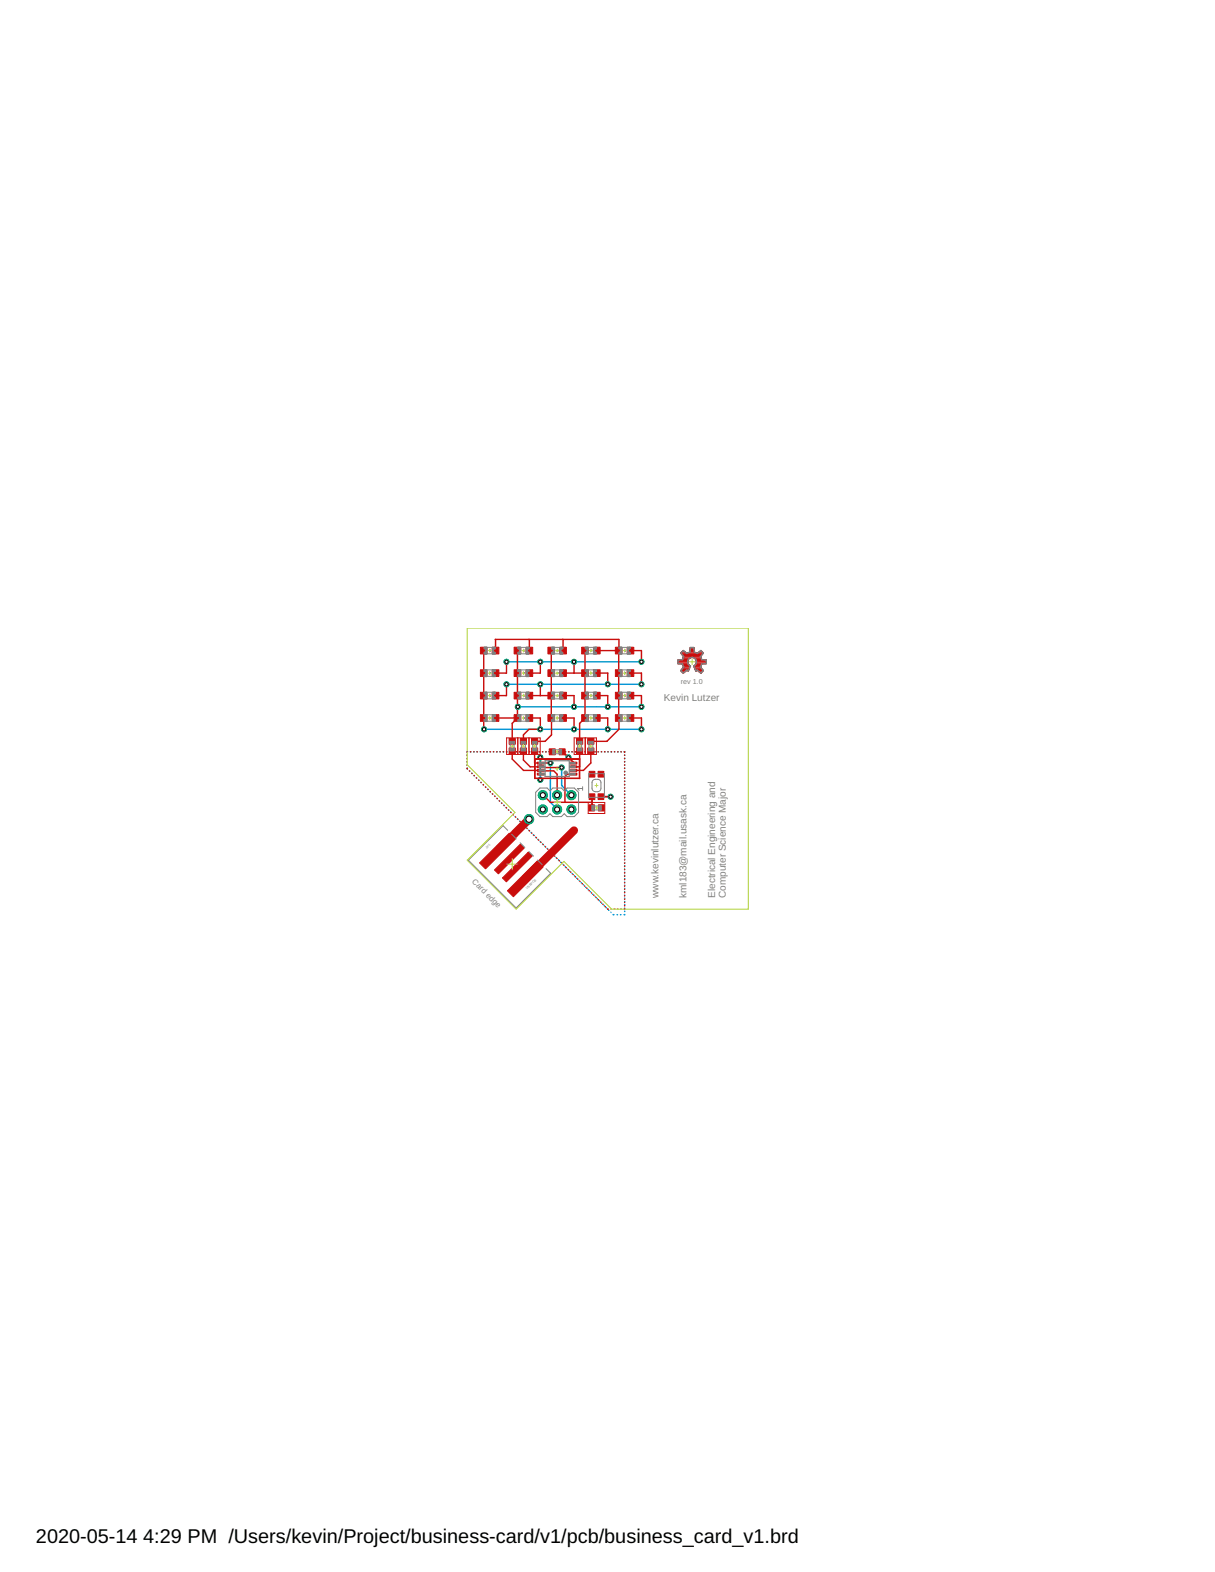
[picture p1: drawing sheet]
<svg xmlns="http://www.w3.org/2000/svg" width="216mm" height="279mm" viewBox="0 0 216 279" stroke-linecap="round" stroke-linejoin="round" font-family="sans-serif">
<defs><g id="words">
<g font-size="3.5">
<text x="6.4" y="274.2">2020-05-14</text>
<text x="25.5" y="274.2">4:29 PM /Users/kevin/Project/business-card/v1/pcb/business_card_v1.brd</text>
</g>
<g font-size="1.8" fill="#808080">
<text x="118" y="124.6">Kevin Lutzer</text>
<text x="117" y="155.8" transform="rotate(-90 117 155.8)">.kevinlutzer.ca</text>
<text x="117" y="159.6" transform="rotate(-90 117 159.6)">w</text>
<text x="122" y="159.6" transform="rotate(-90 122 159.6)">kml183@mail.usask.ca</text>
<text x="127.1" y="159.6" transform="rotate(-90 127.1 159.6)">Electrical Engineering and</text>
<text x="129" y="159.6" transform="rotate(-90 129 159.6)">Computer Science Major</text>
</g>
<text font-size="1.4" fill="#808080" x="83.8" y="156.8" transform="rotate(45 83.8 156.8)">Card edge</text>
<text font-size="1.3" fill="#808080" x="121" y="121.6">rev 1.0</text>
<g font-size=".6" fill="#808080">
<text x="86.5" y="150.9" transform="rotate(-45 86.5 150.9)">JP1</text>
<text x="93.7" y="158.1" transform="rotate(-45 93.7 158.1)">USBPCB</text>
</g>
</g></defs>
<g fill="none" stroke="#0696d7" stroke-width=".25">
<path d="M90 117.6h24M83 134.2v.1M83 134.8v.1M83 135.4h.1M83 136h.1M83 136.5l.1 .2M83.1 133.6l-.1 .1M83.4 137l.1 .1M83.6 133.6h.1M83.8 137.4l.1 .1M84.2 133.6h.1M84.2 137.8l.1 .1"/>
<path d="M84.6 138.2l.1 .1M84.8 133.6h.1M85 138.6l.1 .1M85.3 133.6h.1M85.4 139l.1 .1M85.9 139.4v.1M85.9 133.6h.1M86 129.6h28M86.3 139.8v.1M86.5 133.6h.1M87.1 133.6h.1M87.7 133.6h.1"/>
<path d="M88.2 133.6h.1M88.8 133.6h.1M89.4 133.6h.1M90 133.6h.1M90 121.6h24M90.6 133.6h.1M91.1 133.6h.1M91.7 133.6h.1M91.9 125.6h22.1M92.3 133.6h.1M92.9 133.6h.1M93.5 133.6h.1"/>
<path d="M94.1 133.6h.1M94.6 133.6h.1M95.2 133.6h.1M95.8 133.6h.1M96.4 133.6h.1M97 133.6h.1M97.6 133.6h.1M97.8 135.6v7l1.2 1.3M98.1 133.6h.1M98.7 133.6h.1M99.3 133.6h.1M99.8 136.4v3.2l1.7 1.7"/>
<path d="M99.9 133.6h.1M100.5 133.6h.1M101 133.6h.1M101.6 133.6h.1M102.2 133.6h.1M102.8 133.6h.1M103.4 133.6h.1M103.9 133.6h.1M104.5 133.6h.1M105.1 133.6h.1M105.7 133.6h.1M106.3 133.6h.1"/>
<path d="M106.8 133.6h.1M107.4 133.6h.1M108 133.6h.1M108.6 133.6h.1M109.2 133.6h.1M109.7 133.6h.1M110.3 133.6h.1M110.9 133.6l.1 .1M111 134.2v.1M111 134.8h.1M111 135.3v.1M111 135.9v.1"/>
<path d="M111 136.5v.1M111 137.1v.1M111 137.7h.1M111 138.2v.1M111 138.8v.1M111 139.4v.1M111 140h.1M86.7 140.3h.1M87.1 140.7h.1M87.5 141.1h.1M87.9 141.5h.1M88.3 141.9h.1"/>
<path d="M88.7 142.3h.1M89.1 142.7h.1M89.5 143.1v.1M89.9 143.5l.1 .1M90.3 143.9l.1 .1M90.7 144.3l.1 .1M91.1 144.7l.1 .1M91.5 145.1l.1 .1M91.9 145.5l.1 .1M92.3 145.9l.1 .1M92.7 146.3l.1 .1M93.2 146.7v.1"/>
<path d="M93.6 147.2h.1M94 147.6h.1M94.4 148h.1M94.8 148.4h.1M95.2 148.8h.1M95.6 149.2h.1M96 149.6h.1M96.4 150h.1M96.8 150.4h.1M97.2 150.8h.1M97.6 151.2h.1M98 151.6h.1"/>
<path d="M98.4 152l.1 .1M98.8 152.4l.1 .1M99.2 152.8l.1 .1M99.6 153.2l.1 .1M100 153.6l.1 .1M100.4 154l.1 .1M100.8 154.4l.1 .1M101.2 154.8l.1 .1M101.6 155.3h.1M102.1 155.7h.1M102.5 156.1h.1M102.9 156.5h.1"/>
<path d="M103.3 156.9h.1M103.7 157.3h.1M104.1 157.7h.1M104.5 158.1h.1M104.9 158.5h.1M105.3 158.9h.1M105.7 159.3h.1M106.1 159.7h.1M111 140.5v.1M111 141.1v.1M111 141.7v.1M111 142.3h.1"/>
<path d="M111 142.9h.1M111 143.4v.1M111 144v.1M111 144.6v.1M111 145.2h.1M111 145.8h.1M111 146.3v.1M111 146.9v.1M111 147.5v.1M111 148.1h.1M111 148.6v.1M111 149.2v.1"/>
<path d="M111 149.8v.1M111 150.4v.1M111 151h.1M111 151.5v.1M111 152.1v.1M111 152.7v.1M111 153.3h.1M111 153.8v.1M111 154.4v.1M111 155v.1M111 155.6v.1M111 156.1v.1"/>
<path d="M111 156.7v.1M111 157.3v.1M111 157.9v.1M111 158.5h.1M111 159v.1M111 159.6v.1M106.5 160.1h.1M106.9 160.5h.1M107.3 160.9l.1 .1M107.7 161.3l.1 .1M108.1 161.7l.1 .1M108.5 162.1l.1 .1"/>
<path d="M108.9 162.5l.2 .1M109.6 162.6h.1M110.2 162.6h.2M111 162.5l-.1 .1M111 160.2v.1M111 160.8h.1M111 161.4h.1M111 161.9v.1"/>
</g>
<path d="M96 134.6v4" fill="none" stroke="#0696d7" stroke-width=".32"/>
<circle cx="99" cy="141.3" r=".8" fill="#0dab76" stroke="#0dab76" stroke-width=".18"/>
<circle cx="99" cy="141.3" r=".44" fill="#fff" stroke="#000" stroke-width=".18"/>
<circle cx="99" cy="143.9" r=".8" fill="#0dab76" stroke="#0dab76" stroke-width=".18"/>
<circle cx="99" cy="143.9" r=".44" fill="#fff" stroke="#000" stroke-width=".18"/>
<circle cx="101.5" cy="143.9" r=".8" fill="#0dab76" stroke="#0dab76" stroke-width=".18"/>
<circle cx="101.5" cy="143.9" r=".44" fill="#fff" stroke="#000" stroke-width=".18"/>
<circle cx="101.5" cy="141.3" r=".8" fill="#0dab76" stroke="#0dab76" stroke-width=".18"/>
<circle cx="101.5" cy="141.3" r=".44" fill="#fff" stroke="#000" stroke-width=".18"/>
<circle cx="96.5" cy="141.3" r=".8" fill="#0dab76" stroke="#0dab76" stroke-width=".18"/>
<circle cx="96.5" cy="141.3" r=".44" fill="#fff" stroke="#000" stroke-width=".18"/>
<circle cx="96.5" cy="143.9" r=".8" fill="#0dab76" stroke="#0dab76" stroke-width=".18"/>
<circle cx="96.5" cy="143.9" r=".44" fill="#fff" stroke="#000" stroke-width=".18"/>
<circle cx="108.5" cy="141.6" r=".44" fill="#0dab76" stroke="#0dab76" stroke-width=".18"/>
<circle cx="108.5" cy="141.6" r=".3" fill="#fff" stroke="#000" stroke-width=".18"/>
<circle cx="94" cy="145.6" r=".83" fill="#0dab76" stroke="#0dab76" stroke-width=".18"/>
<circle cx="94" cy="145.6" r=".55" fill="#fff" stroke="#000" stroke-width=".18"/>
<circle cx="101" cy="134.6" r=".44" fill="#0dab76" stroke="#0dab76" stroke-width=".18"/>
<circle cx="101" cy="134.6" r=".3" fill="#fff" stroke="#000" stroke-width=".18"/>
<circle cx="96" cy="138.6" r=".44" fill="#0dab76" stroke="#0dab76" stroke-width=".18"/>
<circle cx="96" cy="138.6" r=".3" fill="#fff" stroke="#000" stroke-width=".18"/>
<circle cx="96" cy="134.6" r=".44" fill="#0dab76" stroke="#0dab76" stroke-width=".18"/>
<circle cx="96" cy="134.6" r=".3" fill="#fff" stroke="#000" stroke-width=".18"/>
<circle cx="86" cy="129.6" r=".44" fill="#0dab76" stroke="#0dab76" stroke-width=".18"/>
<circle cx="86" cy="129.6" r=".3" fill="#fff" stroke="#000" stroke-width=".18"/>
<circle cx="114" cy="129.6" r=".44" fill="#0dab76" stroke="#0dab76" stroke-width=".18"/>
<circle cx="114" cy="129.6" r=".3" fill="#fff" stroke="#000" stroke-width=".18"/>
<circle cx="108" cy="129.6" r=".44" fill="#0dab76" stroke="#0dab76" stroke-width=".18"/>
<circle cx="108" cy="129.6" r=".3" fill="#fff" stroke="#000" stroke-width=".18"/>
<circle cx="96" cy="129.6" r=".44" fill="#0dab76" stroke="#0dab76" stroke-width=".18"/>
<circle cx="96" cy="129.6" r=".3" fill="#fff" stroke="#000" stroke-width=".18"/>
<circle cx="102" cy="129.6" r=".44" fill="#0dab76" stroke="#0dab76" stroke-width=".18"/>
<circle cx="102" cy="129.6" r=".3" fill="#fff" stroke="#000" stroke-width=".18"/>
<circle cx="90" cy="117.6" r=".44" fill="#0dab76" stroke="#0dab76" stroke-width=".18"/>
<circle cx="90" cy="117.6" r=".3" fill="#fff" stroke="#000" stroke-width=".18"/>
<circle cx="114" cy="117.6" r=".44" fill="#0dab76" stroke="#0dab76" stroke-width=".18"/>
<circle cx="114" cy="117.6" r=".3" fill="#fff" stroke="#000" stroke-width=".18"/>
<circle cx="96" cy="117.6" r=".44" fill="#0dab76" stroke="#0dab76" stroke-width=".18"/>
<circle cx="96" cy="117.6" r=".3" fill="#fff" stroke="#000" stroke-width=".18"/>
<circle cx="102" cy="117.6" r=".44" fill="#0dab76" stroke="#0dab76" stroke-width=".18"/>
<circle cx="102" cy="117.6" r=".3" fill="#fff" stroke="#000" stroke-width=".18"/>
<circle cx="90" cy="121.6" r=".44" fill="#0dab76" stroke="#0dab76" stroke-width=".18"/>
<circle cx="90" cy="121.6" r=".3" fill="#fff" stroke="#000" stroke-width=".18"/>
<circle cx="114" cy="121.6" r=".44" fill="#0dab76" stroke="#0dab76" stroke-width=".18"/>
<circle cx="114" cy="121.6" r=".3" fill="#fff" stroke="#000" stroke-width=".18"/>
<circle cx="96" cy="121.6" r=".44" fill="#0dab76" stroke="#0dab76" stroke-width=".18"/>
<circle cx="96" cy="121.6" r=".3" fill="#fff" stroke="#000" stroke-width=".18"/>
<circle cx="108" cy="121.6" r=".44" fill="#0dab76" stroke="#0dab76" stroke-width=".18"/>
<circle cx="108" cy="121.6" r=".3" fill="#fff" stroke="#000" stroke-width=".18"/>
<circle cx="114" cy="125.6" r=".44" fill="#0dab76" stroke="#0dab76" stroke-width=".18"/>
<circle cx="114" cy="125.6" r=".3" fill="#fff" stroke="#000" stroke-width=".18"/>
<circle cx="92" cy="125.6" r=".44" fill="#0dab76" stroke="#0dab76" stroke-width=".18"/>
<circle cx="92" cy="125.6" r=".3" fill="#fff" stroke="#000" stroke-width=".18"/>
<circle cx="102" cy="125.6" r=".44" fill="#0dab76" stroke="#0dab76" stroke-width=".18"/>
<circle cx="102" cy="125.6" r=".3" fill="#fff" stroke="#000" stroke-width=".18"/>
<circle cx="108" cy="125.6" r=".44" fill="#0dab76" stroke="#0dab76" stroke-width=".18"/>
<circle cx="108" cy="125.6" r=".3" fill="#fff" stroke="#000" stroke-width=".18"/>
<circle cx="97.8" cy="135.6" r=".44" fill="#0dab76" stroke="#0dab76" stroke-width=".18"/>
<circle cx="97.8" cy="135.6" r=".3" fill="#fff" stroke="#000" stroke-width=".18"/>
<circle cx="99.8" cy="136.4" r=".44" fill="#0dab76" stroke="#0dab76" stroke-width=".18"/>
<circle cx="99.8" cy="136.4" r=".3" fill="#fff" stroke="#000" stroke-width=".18"/>
<g fill="#c90d0c" stroke="#c90d0c" stroke-width=".18">
<path d="M97.6 133.1h1.1v1.1h-1.1z"/>
<path d="M99.4 133.1h1v1.1h-1z"/>
<path d="M101.3 137.4h1.2v.4h-1.2z"/>
<path d="M101.3 136.8h1.2v.3h-1.2z"/>
<path d="M101.3 136.1h1.2v.4h-1.2z"/>
<path d="M101.3 135.5h1.2v.3h-1.2z"/>
<path d="M95.5 135.5h1.2v.3h-1.2z"/>
<path d="M95.5 136.1h1.2v.4h-1.2z"/>
<path d="M95.5 136.8h1.2v.3h-1.2z"/>
<path d="M95.5 137.4h1.2v.4h-1.2z"/>
<path d="M104.7 137.1h1v1h-1z"/>
<path d="M106.3 137.1h1v1h-1z"/>
<path d="M106.3 141.1h1v1h-1z"/>
<path d="M104.7 141.1h1v1h-1z"/>
<path d="M104.6 143h1v1.1h-1z"/>
<path d="M106.3 143h1.1v1.1h-1.1z"/>
<path d="M90.2 158.3l5.3-5.3 1 1.1-5.3 5.3z"/>
<path d="M93.9 151.4l.7 .7-4.6 4.6-.7-.7z"/>
<path d="M87.9 154.6l4.6-4.6 .7 .7-4.6 4.6z"/>
<path d="M85.2 153.4l5.3-5.3 1.1 1-5.3 5.3z"/>
<path d="M87.5 115h1.1v1.2h-1.1z"/>
<path d="M85.4 115h1.2v1.2h-1.2z"/>
<path d="M93.5 115h1.2v1.2h-1.2z"/>
<path d="M91.4 115h1.1v1.2h-1.1z"/>
<path d="M99.5 115h1.1v1.2h-1.1z"/>
<path d="M97.4 115h1.2v1.2h-1.2z"/>
<path d="M105.5 115h1.1v1.2h-1.1z"/>
<path d="M103.4 115h1.1v1.2h-1.1z"/>
<path d="M111.4 115h1.2v1.2h-1.2z"/>
<path d="M109.3 115h1.2v1.2h-1.2z"/>
<path d="M87.5 119h1.1v1.2h-1.1z"/>
<path d="M85.4 119h1.2v1.2h-1.2z"/>
<path d="M93.5 119h1.2v1.2h-1.2z"/>
<path d="M91.4 119h1.1v1.2h-1.1z"/>
<path d="M99.5 119h1.1v1.2h-1.1z"/>
<path d="M97.4 119h1.2v1.2h-1.2z"/>
<path d="M105.5 119h1.1v1.2h-1.1z"/>
<path d="M103.4 119h1.1v1.2h-1.1z"/>
<path d="M111.4 119h1.2v1.2h-1.2z"/>
<path d="M109.3 119h1.2v1.2h-1.2z"/>
<path d="M87.5 123h1.1v1.2h-1.1z"/>
<path d="M85.4 123h1.2v1.2h-1.2z"/>
<path d="M93.5 123h1.2v1.2h-1.2z"/>
<path d="M91.4 123h1.1v1.2h-1.1z"/>
<path d="M99.5 123h1.1v1.2h-1.1z"/>
<path d="M97.4 123h1.2v1.2h-1.2z"/>
<path d="M105.5 123h1.1v1.2h-1.1z"/>
<path d="M103.4 123h1.1v1.2h-1.1z"/>
<path d="M111.4 123h1.2v1.2h-1.2z"/>
<path d="M109.3 123h1.2v1.2h-1.2z"/>
<path d="M87.5 127h1.1v1.2h-1.1z"/>
<path d="M85.4 127h1.2v1.2h-1.2z"/>
<path d="M93.5 127h1.2v1.2h-1.2z"/>
<path d="M91.4 127h1.1v1.2h-1.1z"/>
<path d="M99.5 127h1.1v1.2h-1.1z"/>
<path d="M97.4 127h1.2v1.2h-1.2z"/>
<path d="M105.5 127h1.1v1.2h-1.1z"/>
<path d="M103.4 127h1.1v1.2h-1.1z"/>
<path d="M111.4 127h1.2v1.2h-1.2z"/>
<path d="M109.3 127h1.2v1.2h-1.2z"/>
<path d="M92.5 132.9h1.1v1.1h-1.1z"/>
<path d="M92.5 131.3h1.1v1h-1.1z"/>
<path d="M90.5 132.9h1.1v1.1h-1.1z"/>
<path d="M90.5 131.3h1.1v1h-1.1z"/>
<path d="M94.4 132.9h1.1v1.1h-1.1z"/>
<path d="M94.4 131.3h1.1v1h-1.1z"/>
<path d="M102.4 132.9h1.1v1.1h-1.1z"/>
<path d="M102.4 131.3h1.1v1h-1.1z"/>
<path d="M104.4 132.9h1.1v1.1h-1.1z"/>
<path d="M104.4 131.3h1.1v1h-1.1z"/>
</g>
<g fill="none" stroke="#c90d0c" stroke-width=".25">
<path d="M86 115.6v14M88.1 115.6l-.1-2h22l-.1 2M90 117.6v2h-1.9M91.9 115.6v12l-.9 1v3.2M94 113.6l.1 2M96 117.6v2h-1.9M98 115.6v15l-1.1 1.2h-1.9M100 113.6l.1 2M100.1 119.6h3.8M102 117.6v2M103.9 115.6v12l-.9 1v3.2M106 115.6h3.9"/>
<path d="M106 119.6h2v2M109.9 115.6l.1 14-2.2 2.2h-2.8M112 115.6h2v2M112 119.6h2v2M120.5 117.9h1.7M120.5 117.6h1.7M120.5 117.4h1.7M121 116.1l.5 .6-.1 .3M121 119.2l.4 .4M121 119.2h1M121 116.1h1M121.2 119h1.2"/>
<path d="M121.2 116.3h3.6M121.2 119.4h.5M121.2 115.8h.5M121.3 118.1h1M121.3 117.2h1M121.3 118.7h1.2M121.3 116.5h3.3M121.4 117l-.1 .2-.8 .1v.6l.8 .1 .1 .3M121.4 118.3l.1 .3-.5 .6M121.4 118.3h1.2M121.4 117h1.2M121.4 115.6l.6 .5 .6-.2 .1-.8h.6l.1 .8 .5 .2 .6-.5"/>
<path d="M121.4 115.6l-.4 .5M121.4 119.6v.1M121.4 115.6v.1M121.5 118.5h1.1M121.5 116.7h3M122.2 119.2h.1M122.2 116.1h1.6M122.3 118.1l.4 .3-.4 .9-.3-.2-.6 .5M122.3 117.2l-.1 .3 .1 .6M122.3 117.2a.79 .79 0 0 1 .8-.4 .79 .79 0 0 1 .6 .6M122.6 115.8h.8M122.6 115.6h.7"/>
<path d="M122.6 115.4h.7M122.7 115.2h.6M123.3 118.5h1.2M123.4 118.3h1.2M123.4 117h1.2M123.4 118.3l-.1 .1 .4 .9 .2-.2 .6 .5M123.4 118.7h1.2M123.5 119h1.3M123.6 119.2h.2M123.6 118.1h1.1M123.6 117.2h1.1M123.7 117.4v.5l-.3 .4"/>
<path d="M123.7 117.9h1.8M123.7 117.4h1.8M123.8 117.6h1.7M124 119.2h1M124 116.1h1M124.3 119.4h.5M124.3 115.8h.5M124.5 115.6l.5 .5M124.5 119.6l.1 .1M124.5 115.6l.1 .1M124.6 118.3l-.1 .3 .5 .6M124.6 117l.1 .2 .8 .1v.6l-.8 .1-.1 .3"/>
<path d="M125 119.2l-.5 .4M125 116.1l-.5 .6 .1 .3M83 134.2v.1M83 134.8v.1M83 135.4h.1M83 136h.1M83 136.5l.1 .2M83.1 133.6l-.1 .1M83.4 137l.1 .1M83.6 133.6h.1M83.8 137.4l.1 .1M84.2 133.6h.1"/>
<path d="M84.2 137.8l.1 .1M84.6 138.2l.1 .1M84.8 133.6h.1M85.1 138.7h.1M85.3 133.6h.1M85.5 139.1h.1M85.9 139.5h.1M85.9 133.6h.1M86.3 139.9h.1M86.5 133.6h.1M87.1 133.6h.1M87.7 133.6h.1"/>
<path d="M88.2 133.6h.1M88.8 133.6h.1M89.4 133.6h.1M90 133.6h.1M90 121.6v2h-1.9M90.6 133.6h.1M91 133.5v1.4l2 2 5.4 .1 .6 .6v3.7M91.1 133.6h.1M91.7 133.6h.1M91.9 127.6h-3.8M91.9 123.6h.1M92 125.6l-.1 .1"/>
<path d="M92.3 133.6h.1M92.9 133.6h.1M93 133.5v1.6l1.2 1.2 5.6 .1M93.5 133.6h.1M94.1 133.6h.1M94.1 127.6h1.9v2h-2l-1 1v1.2M94.1 123.6h3.9M94.6 133.6h.1M95 133.5v2.1h2.8M95.2 133.6h.1M95.8 133.6h.1M96 121.6v2"/>
<path d="M96.1 135.6h.1M96.4 133.6h.1M97 133.6h.1M97.6 133.6h.1M98.1 133.6h.1M98.7 133.6h.1M99.3 133.6h.1M99.9 133.6h.1M100.1 127.6h1.9v2M100.1 123.6h1.9v2M100.5 133.6h.1M101 133.6h.1"/>
<path d="M101.6 133.6h.1M101.9 137.6h-1.1l-.4 .4v4.6M102.2 133.6h.1M102.8 133.6h.1M103 133.5v2.8h-1.1M103.4 133.6h.1M103.9 133.6h.1M104.5 133.6h.1M105 133.5v2.1l-1.3 1.3h-1.8M105.1 133.6h.1M105.7 133.6h.1M106 127.6h2v2"/>
<path d="M106 123.6h2v2M106.3 133.6h.1M106.8 133.6h.1M107.4 133.6h.1M108 133.6h.1M108.6 133.6h.1M109.2 133.6h.1M109.7 133.6h.1M110.3 133.6h.1M110.9 133.6l.1 .1M111 134.2v.1M111 134.8v.1"/>
<path d="M111 135.4h.1M111 135.9v.1M111 136.5v.1M111 137.1v.1M111 137.7v.1M111 138.3h.1M111 138.9h.1M111 139.4v.1M112 123.6h2v2M112 127.6h2v2M86.7 140.3h.1M87.1 140.7h.1"/>
<path d="M87.5 141.1l.1 .1M87.9 141.5l.1 .1M88.3 141.9l.1 .1M88.7 142.3l.1 .1M89.2 142.7v.1M89.6 143.2h.1M90 143.6h.1M90.4 144h.1M90.8 144.4h.1M91.2 144.8h.1M91.6 145.2h.1M92 145.6h.1"/>
<path d="M92.4 146h.1M92.8 146.4l.1 .1M93.2 146.8l.1 .1M93.6 147.2l.1 .1M94 147.6l.1 .1M94.5 148.1h.1M94.9 148.5h.1M95.3 148.9h.1M95.7 149.3h.1M96.1 149.7h.1M96.5 141.3l1.3 1.3h7.4M96.5 150.1h.1"/>
<path d="M96.9 150.5l.1 .1M97.3 150.9l.1 .1M97.7 151.3l.1 .1M98.1 151.7l.1 .1M98.6 152.1v.1M99 152.5v.1M99.4 153h.1M99.8 153.4h.1M100.2 153.8h.1M100.6 154.2h.1M101 154.6h.1M101.4 155h.1"/>
<path d="M101.8 155.4h.1M102.2 155.8l.1 .1M102.6 156.2l.1 .1M103 156.6l.1 .1M103.4 157l.1 .1M103.9 157.5h.1M104.3 157.9h.1M104.7 158.3h.1M105.1 158.7h.1M105.5 159.1h.1M105.9 159.5h.1M106.3 159.9l.1 .1"/>
<path d="M111 140v.1M111 140.6v.1M111 141.2h.1M111 141.8h.1M111 142.3v.1M111 142.9v.1M111 143.5v.1M111 144.1h.1M111 144.7h.1M111 145.2v.1M111 145.8v.1M111 146.4v.1"/>
<path d="M111 147v.1M111 147.6h.1M111 148.1v.1M111 148.7v.1M111 149.3v.1M111 149.9v.1M111 150.5h.1M111 151v.1M111 151.6v.1M111 152.2v.1M111 152.8v.1M111 153.4v.1"/>
<path d="M111 154h.1M111 154.5v.1M111 155.1v.1M111 155.7v.1M111 156.3v.1M111 156.9h.1M111 157.4v.1M111 158v.1M111 158.6v.1M111 159.2v.1M111 159.8v.1M106.7 160.3l.1 .1"/>
<path d="M107.1 160.7l.1 .1M107.5 161.1l.1 .1M107.9 161.5l.2 .1M108.6 161.6h.1M109.2 161.6h.1M109.7 161.6h.1M110.3 161.6h.1M111 161.5l-.1 .1M111 160.4h.1M111 160.9v.1"/>
</g>
<path d="M99.9 133.6l2 2M101.9 135.6h.1M105.2 141.6l-.1 2M106.8 141.6h1.7" fill="none" stroke="#c90d0c" stroke-width=".32"/>
<path d="M94 145.6l-5.6 5.7M102 147.6l-8.7 8.6" fill="none" stroke="#c90d0c" stroke-width="1.4"/>
<circle cx="99" cy="141.3" r=".8" fill="#0dab76" stroke="#0dab76" stroke-width=".18"/>
<circle cx="99" cy="141.3" r=".44" fill="#fff" stroke="#000" stroke-width=".18"/>
<circle cx="99" cy="143.9" r=".8" fill="#0dab76" stroke="#0dab76" stroke-width=".18"/>
<circle cx="99" cy="143.9" r=".44" fill="#fff" stroke="#000" stroke-width=".18"/>
<circle cx="101.5" cy="143.9" r=".8" fill="#0dab76" stroke="#0dab76" stroke-width=".18"/>
<circle cx="101.5" cy="143.9" r=".44" fill="#fff" stroke="#000" stroke-width=".18"/>
<circle cx="101.5" cy="141.3" r=".8" fill="#0dab76" stroke="#0dab76" stroke-width=".18"/>
<circle cx="101.5" cy="141.3" r=".44" fill="#fff" stroke="#000" stroke-width=".18"/>
<circle cx="96.5" cy="141.3" r=".8" fill="#0dab76" stroke="#0dab76" stroke-width=".18"/>
<circle cx="96.5" cy="141.3" r=".44" fill="#fff" stroke="#000" stroke-width=".18"/>
<circle cx="96.5" cy="143.9" r=".8" fill="#0dab76" stroke="#0dab76" stroke-width=".18"/>
<circle cx="96.5" cy="143.9" r=".44" fill="#fff" stroke="#000" stroke-width=".18"/>
<circle cx="108.5" cy="141.6" r=".44" fill="#0dab76" stroke="#0dab76" stroke-width=".18"/>
<circle cx="108.5" cy="141.6" r=".3" fill="#fff" stroke="#000" stroke-width=".18"/>
<circle cx="94" cy="145.6" r=".83" fill="#0dab76" stroke="#0dab76" stroke-width=".18"/>
<circle cx="94" cy="145.6" r=".55" fill="#fff" stroke="#000" stroke-width=".18"/>
<circle cx="101" cy="134.6" r=".44" fill="#0dab76" stroke="#0dab76" stroke-width=".18"/>
<circle cx="101" cy="134.6" r=".3" fill="#fff" stroke="#000" stroke-width=".18"/>
<circle cx="96" cy="138.6" r=".44" fill="#0dab76" stroke="#0dab76" stroke-width=".18"/>
<circle cx="96" cy="138.6" r=".3" fill="#fff" stroke="#000" stroke-width=".18"/>
<circle cx="96" cy="134.6" r=".44" fill="#0dab76" stroke="#0dab76" stroke-width=".18"/>
<circle cx="96" cy="134.6" r=".3" fill="#fff" stroke="#000" stroke-width=".18"/>
<circle cx="86" cy="129.6" r=".44" fill="#0dab76" stroke="#0dab76" stroke-width=".18"/>
<circle cx="86" cy="129.6" r=".3" fill="#fff" stroke="#000" stroke-width=".18"/>
<circle cx="114" cy="129.6" r=".44" fill="#0dab76" stroke="#0dab76" stroke-width=".18"/>
<circle cx="114" cy="129.6" r=".3" fill="#fff" stroke="#000" stroke-width=".18"/>
<circle cx="108" cy="129.6" r=".44" fill="#0dab76" stroke="#0dab76" stroke-width=".18"/>
<circle cx="108" cy="129.6" r=".3" fill="#fff" stroke="#000" stroke-width=".18"/>
<circle cx="96" cy="129.6" r=".44" fill="#0dab76" stroke="#0dab76" stroke-width=".18"/>
<circle cx="96" cy="129.6" r=".3" fill="#fff" stroke="#000" stroke-width=".18"/>
<circle cx="102" cy="129.6" r=".44" fill="#0dab76" stroke="#0dab76" stroke-width=".18"/>
<circle cx="102" cy="129.6" r=".3" fill="#fff" stroke="#000" stroke-width=".18"/>
<circle cx="90" cy="117.6" r=".44" fill="#0dab76" stroke="#0dab76" stroke-width=".18"/>
<circle cx="90" cy="117.6" r=".3" fill="#fff" stroke="#000" stroke-width=".18"/>
<circle cx="114" cy="117.6" r=".44" fill="#0dab76" stroke="#0dab76" stroke-width=".18"/>
<circle cx="114" cy="117.6" r=".3" fill="#fff" stroke="#000" stroke-width=".18"/>
<circle cx="96" cy="117.6" r=".44" fill="#0dab76" stroke="#0dab76" stroke-width=".18"/>
<circle cx="96" cy="117.6" r=".3" fill="#fff" stroke="#000" stroke-width=".18"/>
<circle cx="102" cy="117.6" r=".44" fill="#0dab76" stroke="#0dab76" stroke-width=".18"/>
<circle cx="102" cy="117.6" r=".3" fill="#fff" stroke="#000" stroke-width=".18"/>
<circle cx="90" cy="121.6" r=".44" fill="#0dab76" stroke="#0dab76" stroke-width=".18"/>
<circle cx="90" cy="121.6" r=".3" fill="#fff" stroke="#000" stroke-width=".18"/>
<circle cx="114" cy="121.6" r=".44" fill="#0dab76" stroke="#0dab76" stroke-width=".18"/>
<circle cx="114" cy="121.6" r=".3" fill="#fff" stroke="#000" stroke-width=".18"/>
<circle cx="96" cy="121.6" r=".44" fill="#0dab76" stroke="#0dab76" stroke-width=".18"/>
<circle cx="96" cy="121.6" r=".3" fill="#fff" stroke="#000" stroke-width=".18"/>
<circle cx="108" cy="121.6" r=".44" fill="#0dab76" stroke="#0dab76" stroke-width=".18"/>
<circle cx="108" cy="121.6" r=".3" fill="#fff" stroke="#000" stroke-width=".18"/>
<circle cx="114" cy="125.6" r=".44" fill="#0dab76" stroke="#0dab76" stroke-width=".18"/>
<circle cx="114" cy="125.6" r=".3" fill="#fff" stroke="#000" stroke-width=".18"/>
<circle cx="92" cy="125.6" r=".44" fill="#0dab76" stroke="#0dab76" stroke-width=".18"/>
<circle cx="92" cy="125.6" r=".3" fill="#fff" stroke="#000" stroke-width=".18"/>
<circle cx="102" cy="125.6" r=".44" fill="#0dab76" stroke="#0dab76" stroke-width=".18"/>
<circle cx="102" cy="125.6" r=".3" fill="#fff" stroke="#000" stroke-width=".18"/>
<circle cx="108" cy="125.6" r=".44" fill="#0dab76" stroke="#0dab76" stroke-width=".18"/>
<circle cx="108" cy="125.6" r=".3" fill="#fff" stroke="#000" stroke-width=".18"/>
<circle cx="97.8" cy="135.6" r=".44" fill="#0dab76" stroke="#0dab76" stroke-width=".18"/>
<circle cx="97.8" cy="135.6" r=".3" fill="#fff" stroke="#000" stroke-width=".18"/>
<circle cx="99.8" cy="136.4" r=".44" fill="#0dab76" stroke="#0dab76" stroke-width=".18"/>
<circle cx="99.8" cy="136.4" r=".3" fill="#fff" stroke="#000" stroke-width=".18"/>
<g fill="#c90d0c" stroke="#c90d0c" stroke-width=".18">
<path d="M95 134.9h.1v3.5z"/>
<path d="M95 134.9h8z"/>
<path d="M102.9 134.9h.1v3.5z"/>
<path d="M95 138.3l8 .1z"/>
</g>
<path d="M90 131.1h6v3h-6zM92 131.1v3M94 131.1v3M102 131.1h4v3h-4zM104 131.1v3M104.5 142.6h3v2h-3z" fill="none" stroke="#c90d0c" stroke-width=".18"/>
<path d="M96.9 135.2h4.3v2.8h-4.3z" fill="none" stroke="#808080" stroke-width=".21"/>
<g fill="#808080" stroke="#808080" stroke-width=".18">
<path d="M87.8 115.1h.2v.2h-.2l-.1-.1 .2-.1-.2 .1z" fill-rule="evenodd"/>
<path d="M93.7 115.1h.3v.2h-.3v-.1h.2h-.2z" fill-rule="evenodd"/>
<path d="M99.7 115.1h.2v.2h-.2v-.1h.2h-.2z" fill-rule="evenodd"/>
<path d="M105.7 115.1h.3v.2h-.3v-.1h.2h-.2z" fill-rule="evenodd"/>
<path d="M111.7 115.1h.3v.2h-.3v-.1h.2h-.2z" fill-rule="evenodd"/>
<path d="M87.8 119.1h.2v.2h-.2l-.1-.1 .2-.1-.2 .1z" fill-rule="evenodd"/>
<path d="M93.7 119.1h.3v.2h-.3v-.1h.2h-.2z" fill-rule="evenodd"/>
<path d="M99.7 119.1h.2v.2h-.2v-.1h.2h-.2z" fill-rule="evenodd"/>
<path d="M105.7 119.1h.3v.2h-.3v-.1h.2h-.2z" fill-rule="evenodd"/>
<path d="M111.7 119.1h.3v.2h-.3v-.1h.2h-.2z" fill-rule="evenodd"/>
<path d="M87.8 123.1h.2v.2h-.2l-.1-.1 .2-.1-.2 .1z" fill-rule="evenodd"/>
<path d="M93.7 123.1h.3v.2h-.3v-.1h.2h-.2z" fill-rule="evenodd"/>
<path d="M99.7 123.1h.2v.2h-.2v-.1h.2h-.2z" fill-rule="evenodd"/>
<path d="M105.7 123.1h.3v.2h-.3v-.1h.2h-.2z" fill-rule="evenodd"/>
<path d="M111.7 123.1h.3v.2h-.3v-.1h.2h-.2z" fill-rule="evenodd"/>
<path d="M87.8 127.1h.2v.2h-.2l-.1-.1 .2-.1v.1h-.2z" fill-rule="evenodd"/>
<path d="M93.7 127.1h.3v.2h-.3v-.1h.2h-.2z" fill-rule="evenodd"/>
<path d="M99.7 127.1h.2v.2h-.2v-.1h.2h-.2z" fill-rule="evenodd"/>
<path d="M105.7 127.1h.3v.2h-.3v-.1h.2h-.2z" fill-rule="evenodd"/>
<path d="M111.7 127.1h.3v.2h-.3v-.1h.2h-.2z" fill-rule="evenodd"/>
<circle cx="100.5" cy="137.4" r=".32"/>
</g>
<g fill="none" stroke="#808080" stroke-width=".18">
<path d="M86.1 115.3l.3 .3-.1 .2-.2 .2M86.1 119.3l.3 .2-.1 .3-.2 .2M86.5 116.2h1M86.5 115.1h1.4M86.5 119.1h1.4M87.9 115.3l-.2 .3v.2l.2 .2M87.9 119.3l-.2 .2v.3l.2 .2M92.1 115.3l.3 .3-.1 .2-.2 .2M92.1 119.3l.3 .2-.1 .3-.2 .2M92.5 116.2h1M92.5 115.1h1.4M92.5 119.1h1.4"/>
<path d="M93.9 115.3l-.3 .3 .1 .2 .2 .2M93.9 119.3l-.3 .2 .1 .3 .2 .2M98.1 115.3l.3 .3-.1 .2-.2 .2M98.1 119.3l.3 .2-.1 .3-.2 .2M98.5 116.2h1M98.5 115.1h1.4M98.5 119.1h1.4M99.9 115.3l-.3 .3 .1 .2 .2 .2M99.9 119.3l-.3 .2 .1 .3 .2 .2M104.1 115.3l.3 .3-.1 .2-.2 .2M104.1 119.3l.3 .2-.1 .3-.2 .2M104.5 116.2h1"/>
<path d="M104.5 115.1h1.4M104.5 119.1h1.4M105.9 115.3l-.3 .3 .1 .2 .2 .2M105.9 119.3l-.3 .2 .1 .3 .2 .2M110.1 115.3l.3 .3-.1 .2-.2 .2M110.1 119.3l.3 .2-.1 .3-.2 .2M110.5 116.2h1M110.5 115.1h1.4M110.5 119.1h1.4M111.9 115.3l-.3 .3 .1 .2 .2 .2M111.9 119.3l-.3 .2 .1 .3 .2 .2M86.1 123.3l.3 .2-.1 .3-.2 .2"/>
<path d="M86.1 127.3l.3 .3-.1 .2-.2 .2M86.5 120.2h1M86.5 124.2h1M86.5 128.2h1M86.5 123h1.4M86.5 127h1.4M87.9 123.3l-.2 .2v.3l.2 .2M87.9 127.3l-.2 .3v.2l.2 .2M90.7 132.2v.9M91.4 132.2v.9M92.1 123.3l.3 .2-.1 .3-.2 .2M92.1 127.3l.3 .3-.1 .2-.2 .2"/>
<path d="M92.5 120.2h1M92.5 124.2h1M92.5 128.2h1M92.5 123h1.4M92.5 127h1.4M92.6 132.2v.9M93.4 132.2v.9M93.9 123.3l-.3 .2 .1 .3 .2 .2M93.9 127.3l-.3 .3 .1 .2 .2 .2M94.7 132.2v.9M95.4 132.2v.9M98.1 123.3l.3 .2-.1 .3-.2 .2"/>
<path d="M98.1 127.3l.3 .3-.1 .2-.2 .2M98.3 133.3h1.4M98.3 134h1.4M98.5 120.2h1M98.5 124.2h1M98.5 128.2h1M98.5 123h1.4M98.5 127h1.4M99.9 123.3l-.3 .2 .1 .3 .2 .2M99.9 127.3l-.3 .3 .1 .2 .2 .2M102.6 132.2v.9M103.4 132.2v.9"/>
<path d="M103.5 139.8v.7M104.1 123.3l.3 .2-.1 .3-.2 .2M104.1 127.3l.3 .3-.1 .2-.2 .2M104.5 120.2h1M104.5 124.2h1M104.5 128.2h1M104.5 123h1.4M104.5 127h1.4M104.6 137.5h2.8v4.2h-2.8zM104.6 132.2v.9M105.3 138.7a.88 .88 0 0 1 1.5 .4v1a.81 .81 0 0 1-.8 .6 .81 .81 0 0 1-.8-.6zM105.3 132.2v.9"/>
<path d="M105.9 123.3l-.3 .2 .1 .3 .2 .2M105.9 127.3l-.3 .3 .1 .2 .2 .2M110.1 123.3l.3 .2-.1 .3-.2 .2M110.1 127.3l.3 .3-.1 .2-.2 .2M110.5 120.2h1M110.5 124.2h1M110.5 128.2h1M110.5 123h1.4M110.5 127h1.4M111.9 123.3l-.3 .2 .1 .3 .2 .2M111.9 127.3l-.3 .3 .1 .2 .2 .2M90.2 147.6l-.8-.9-6.2 6.2 8.5 8.5 6.2-6.2-.9-.8"/>
<path d="M90.9 148.3l.8 .8M92.4 149.8l.9 .8M94 151.3l.8 .9M95.2 140.8l.7-.7h1.3l.5 .5 .5-.5h1.6l.5 .5 .5-.5h1.2l.8 .7v3.6l-.8 .7h-1.2l-.5-.5-.5 .5h-1.6l-.5-.5-.5 .5h-1.3l-.7-.7zM95.5 152.9l.8 .8M103.5 140.1h-.9l.3 .4M105.6 144h.8M105.6 143.3h.8"/>
</g>
<g fill="#808080" stroke="#808080" stroke-width=".18">
<path d="M87 115.5h.2v.2h-.2z"/>
<path d="M93 115.5h.2v.2h-.2z"/>
<path d="M99 115.5h.2v.2h-.2z"/>
<path d="M105 115.5h.2v.2h-.2z"/>
<path d="M111 115.5h.2v.2h-.2z"/>
<path d="M87 119.5h.2v.2h-.2z"/>
<path d="M93 119.5h.2v.2h-.2z"/>
<path d="M99 119.5h.2v.2h-.2z"/>
<path d="M105 119.5h.2v.2h-.2z"/>
<path d="M111 119.5h.2v.2h-.2z"/>
<path d="M87 123.5h.2v.2h-.2z"/>
<path d="M93 123.5h.2v.2h-.2z"/>
<path d="M99 123.5h.2v.2h-.2z"/>
<path d="M105 123.5h.2v.2h-.2z"/>
<path d="M111 123.5h.2v.2h-.2z"/>
<path d="M87 127.5h.2v.2h-.2z"/>
<path d="M93 127.5h.2v.2h-.2z"/>
<path d="M99 127.5h.2v.2h-.2z"/>
<path d="M105 127.5h.2v.2h-.2z"/>
<path d="M111 127.5h.2v.2h-.2z"/>
<path d="M98.2 133.2h.4v.8h-.4z"/>
<path d="M99.5 133.2h.3v.8h-.3z"/>
<path d="M101.2 137.5h1v.2h-1z"/>
<path d="M101.2 136.8h1v.3h-1z"/>
<path d="M101.2 136.2h1v.2h-1z"/>
<path d="M101.2 135.5h1v.3h-1z"/>
<path d="M95.8 135.5h1v.3h-1z"/>
<path d="M95.8 136.2h1v.2h-1z"/>
<path d="M95.8 136.8h1v.3h-1z"/>
<path d="M95.8 137.5h1v.2h-1z"/>
<path d="M106.4 143.2h.4v.8h-.4z"/>
<path d="M105.2 143.2h.4v.8h-.4z"/>
<path d="M87.5 115.9h.5v.4h-.5z"/>
<path d="M87.5 115.3h.3v.2h-.3z"/>
<path d="M87.5 115.8h.3v.2h-.3z"/>
<path d="M87.5 115.4h.2v.4h-.2z"/>
<path d="M86 115.9h.5v.4h-.5z"/>
<path d="M86 115h.5v.3h-.5z"/>
<path d="M86.3 115.8h.2v.2h-.2z"/>
<path d="M86.3 115.3h.2v.2h-.2z"/>
<path d="M86.3 115.4h.2v.4h-.2z"/>
<path d="M87.5 115h.3v.3h-.3z"/>
<path d="M87.9 115l.1 .3z"/>
<path d="M93.5 115.9h.5v.4h-.5z"/>
<path d="M93.5 115.3h.3v.2h-.3z"/>
<path d="M93.5 115.8h.3v.2h-.3z"/>
<path d="M93.5 115.4h.2v.4h-.2z"/>
<path d="M92 115.9h.5v.4h-.5z"/>
<path d="M92 115h.5v.3h-.5z"/>
<path d="M92.3 115.8h.2v.2h-.2z"/>
<path d="M92.3 115.3h.2v.2h-.2z"/>
<path d="M92.3 115.4h.2v.4h-.2z"/>
<path d="M93.5 115h.3v.3h-.3z"/>
<path d="M93.9 115l.1 .3z"/>
<path d="M99.5 115.9h.5v.4h-.5z"/>
<path d="M99.5 115.3h.3v.2h-.3z"/>
<path d="M99.5 115.8h.3v.2h-.3z"/>
<path d="M99.5 115.4h.2v.4h-.2z"/>
<path d="M98 115.9h.5v.4h-.5z"/>
<path d="M98 115h.5v.3h-.5z"/>
<path d="M98.3 115.8h.2v.2h-.2z"/>
<path d="M98.3 115.3h.2v.2h-.2z"/>
<path d="M98.3 115.4h.2v.4h-.2z"/>
<path d="M99.5 115h.3v.3h-.3z"/>
<path d="M99.9 115l.1 .3z"/>
<path d="M105.5 115.9h.5v.4h-.5z"/>
<path d="M105.5 115.3h.2v.2h-.2z"/>
<path d="M105.5 115.8h.2v.2h-.2z"/>
<path d="M105.5 115.4h.2v.4h-.2z"/>
<path d="M104 115.9h.5v.4h-.5z"/>
<path d="M104 115h.5v.3h-.5z"/>
<path d="M104.2 115.8h.3v.2h-.3z"/>
<path d="M104.2 115.3h.3v.2h-.3z"/>
<path d="M104.3 115.4h.2v.4h-.2z"/>
<path d="M105.5 115h.3v.3h-.3z"/>
<path d="M105.9 115l.1 .3z"/>
<path d="M111.5 115.9h.5v.4h-.5z"/>
<path d="M111.5 115.3h.2v.2h-.2z"/>
<path d="M111.5 115.8h.2v.2h-.2z"/>
<path d="M111.5 115.4h.2v.4h-.2z"/>
<path d="M110 115.9h.5v.4h-.5z"/>
<path d="M110 115h.5v.3h-.5z"/>
<path d="M110.2 115.8h.3v.2h-.3z"/>
<path d="M110.2 115.3h.3v.2h-.3z"/>
<path d="M110.3 115.4h.2v.4h-.2z"/>
<path d="M111.5 115h.3v.3h-.3z"/>
<path d="M111.9 115l.1 .3z"/>
<path d="M87.5 119.9h.5v.4h-.5z"/>
<path d="M87.5 119.3h.3v.2h-.3z"/>
<path d="M87.5 119.8h.3v.2h-.3z"/>
<path d="M87.5 119.4h.2v.4h-.2z"/>
<path d="M86 119.9h.5v.4h-.5z"/>
<path d="M86 119h.5v.3h-.5z"/>
<path d="M86.3 119.8h.2v.2h-.2z"/>
<path d="M86.3 119.3h.2v.2h-.2z"/>
<path d="M86.3 119.4h.2v.4h-.2z"/>
<path d="M87.5 119h.3v.3h-.3z"/>
<path d="M87.9 119l.1 .3z"/>
<path d="M93.5 119.9h.5v.4h-.5z"/>
<path d="M93.5 119.3h.3v.2h-.3z"/>
<path d="M93.5 119.8h.3v.2h-.3z"/>
<path d="M93.5 119.4h.2v.4h-.2z"/>
<path d="M92 119.9h.5v.4h-.5z"/>
<path d="M92 119h.5v.3h-.5z"/>
<path d="M92.3 119.8h.2v.2h-.2z"/>
<path d="M92.3 119.3h.2v.2h-.2z"/>
<path d="M92.3 119.4h.2v.4h-.2z"/>
<path d="M93.5 119h.3v.3h-.3z"/>
<path d="M93.9 119l.1 .3z"/>
<path d="M99.5 119.9h.5v.4h-.5z"/>
<path d="M99.5 119.3h.3v.2h-.3z"/>
<path d="M99.5 119.8h.3v.2h-.3z"/>
<path d="M99.5 119.4h.2v.4h-.2z"/>
<path d="M98 119.9h.5v.4h-.5z"/>
<path d="M98 119h.5v.3h-.5z"/>
<path d="M98.3 119.8h.2v.2h-.2z"/>
<path d="M98.3 119.3h.2v.2h-.2z"/>
<path d="M98.3 119.4h.2v.4h-.2z"/>
<path d="M99.5 119h.3v.3h-.3z"/>
<path d="M99.9 119l.1 .3z"/>
<path d="M105.5 119.9h.5v.4h-.5z"/>
<path d="M105.5 119.3h.2v.2h-.2z"/>
<path d="M105.5 119.8h.2v.2h-.2z"/>
<path d="M105.5 119.4h.2v.4h-.2z"/>
<path d="M104 119.9h.5v.4h-.5z"/>
<path d="M104 119h.5v.3h-.5z"/>
<path d="M104.2 119.8h.3v.2h-.3z"/>
<path d="M104.2 119.3h.3v.2h-.3z"/>
<path d="M104.3 119.4h.2v.4h-.2z"/>
<path d="M105.5 119h.3v.3h-.3z"/>
<path d="M105.9 119l.1 .3z"/>
<path d="M111.5 119.9h.5v.4h-.5z"/>
<path d="M111.5 119.3h.2v.2h-.2z"/>
<path d="M111.5 119.8h.2v.2h-.2z"/>
<path d="M111.5 119.4h.2v.4h-.2z"/>
<path d="M110 119.9h.5v.4h-.5z"/>
<path d="M110 119h.5v.3h-.5z"/>
<path d="M110.2 119.8h.3v.2h-.3z"/>
<path d="M110.2 119.3h.3v.2h-.3z"/>
<path d="M110.3 119.4h.2v.4h-.2z"/>
<path d="M111.5 119h.3v.3h-.3z"/>
<path d="M111.9 119l.1 .3z"/>
<path d="M87.5 123.9h.5v.3h-.5z"/>
<path d="M87.5 123.3h.3v.2h-.3z"/>
<path d="M87.5 123.8h.3v.2h-.3z"/>
<path d="M87.5 123.4h.2v.4h-.2z"/>
<path d="M86 123.9h.5v.3h-.5z"/>
<path d="M86 123h.5v.3h-.5z"/>
<path d="M86.3 123.8h.2v.2h-.2z"/>
<path d="M86.3 123.3h.2v.2h-.2z"/>
<path d="M86.3 123.4h.2v.4h-.2z"/>
<path d="M87.5 123h.3v.3h-.3z"/>
<path d="M87.9 123l.1 .3z"/>
<path d="M93.5 123.9h.5v.3h-.5z"/>
<path d="M93.5 123.3h.3v.2h-.3z"/>
<path d="M93.5 123.8h.3v.2h-.3z"/>
<path d="M93.5 123.4h.2v.4h-.2z"/>
<path d="M92 123.9h.5v.3h-.5z"/>
<path d="M92 123h.5v.3h-.5z"/>
<path d="M92.3 123.8h.2v.2h-.2z"/>
<path d="M92.3 123.3h.2v.2h-.2z"/>
<path d="M92.3 123.4h.2v.4h-.2z"/>
<path d="M93.5 123h.3v.3h-.3z"/>
<path d="M93.9 123l.1 .3z"/>
<path d="M99.5 123.9h.5v.3h-.5z"/>
<path d="M99.5 123.3h.3v.2h-.3z"/>
<path d="M99.5 123.8h.3v.2h-.3z"/>
<path d="M99.5 123.4h.2v.4h-.2z"/>
<path d="M98 123.9h.5v.3h-.5z"/>
<path d="M98 123h.5v.3h-.5z"/>
<path d="M98.3 123.8h.2v.2h-.2z"/>
<path d="M98.3 123.3h.2v.2h-.2z"/>
<path d="M98.3 123.4h.2v.4h-.2z"/>
<path d="M99.5 123h.3v.3h-.3z"/>
<path d="M99.9 123l.1 .3z"/>
<path d="M105.5 123.9h.5v.3h-.5z"/>
<path d="M105.5 123.3h.2v.2h-.2z"/>
<path d="M105.5 123.8h.2v.2h-.2z"/>
<path d="M105.5 123.4h.2v.4h-.2z"/>
<path d="M104 123.9h.5v.3h-.5z"/>
<path d="M104 123h.5v.3h-.5z"/>
<path d="M104.2 123.8h.3v.2h-.3z"/>
<path d="M104.2 123.3h.3v.2h-.3z"/>
<path d="M104.3 123.4h.2v.4h-.2z"/>
<path d="M105.5 123h.3v.3h-.3z"/>
<path d="M105.9 123l.1 .3z"/>
<path d="M111.5 123.9h.5v.3h-.5z"/>
<path d="M111.5 123.3h.2v.2h-.2z"/>
<path d="M111.5 123.8h.2v.2h-.2z"/>
<path d="M111.5 123.4h.2v.4h-.2z"/>
<path d="M110 123.9h.5v.3h-.5z"/>
<path d="M110 123h.5v.3h-.5z"/>
<path d="M110.2 123.8h.3v.2h-.3z"/>
<path d="M110.2 123.3h.3v.2h-.3z"/>
<path d="M110.3 123.4h.2v.4h-.2z"/>
<path d="M111.5 123h.3v.3h-.3z"/>
<path d="M111.9 123l.1 .3z"/>
<path d="M87.5 127.9h.5v.3h-.5z"/>
<path d="M87.5 127.3h.3v.2h-.3z"/>
<path d="M87.5 127.8h.3v.2h-.3z"/>
<path d="M87.5 127.4h.2v.4h-.2z"/>
<path d="M86 127.9h.5v.3h-.5z"/>
<path d="M86 127h.5v.3h-.5z"/>
<path d="M86.3 127.8h.2v.2h-.2z"/>
<path d="M86.3 127.3h.2v.2h-.2z"/>
<path d="M86.3 127.4h.2v.4h-.2z"/>
<path d="M87.5 127h.3v.3h-.3z"/>
<path d="M87.9 127l.1 .3z"/>
<path d="M93.5 127.9h.5v.3h-.5z"/>
<path d="M93.5 127.3h.3v.2h-.3z"/>
<path d="M93.5 127.8h.3v.2h-.3z"/>
<path d="M93.5 127.4h.2v.4h-.2z"/>
<path d="M92 127.9h.5v.3h-.5z"/>
<path d="M92 127h.5v.3h-.5z"/>
<path d="M92.3 127.8h.2v.2h-.2z"/>
<path d="M92.3 127.3h.2v.2h-.2z"/>
<path d="M92.3 127.4h.2v.4h-.2z"/>
<path d="M93.5 127h.3v.3h-.3z"/>
<path d="M93.9 127l.1 .3z"/>
<path d="M99.5 127.9h.5v.3h-.5z"/>
<path d="M99.5 127.3h.3v.2h-.3z"/>
<path d="M99.5 127.8h.3v.2h-.3z"/>
<path d="M99.5 127.4h.2v.4h-.2z"/>
<path d="M98 127.9h.5v.3h-.5z"/>
<path d="M98 127h.5v.3h-.5z"/>
<path d="M98.3 127.8h.2v.2h-.2z"/>
<path d="M98.3 127.3h.2v.2h-.2z"/>
<path d="M98.3 127.4h.2v.4h-.2z"/>
<path d="M99.5 127h.3v.3h-.3z"/>
<path d="M99.9 127l.1 .3z"/>
<path d="M105.5 127.9h.5v.3h-.5z"/>
<path d="M105.5 127.3h.2v.2h-.2z"/>
<path d="M105.5 127.8h.2v.2h-.2z"/>
<path d="M105.5 127.4h.2v.4h-.2z"/>
<path d="M104 127.9h.5v.3h-.5z"/>
<path d="M104 127h.5v.3h-.5z"/>
<path d="M104.2 127.8h.3v.2h-.3z"/>
<path d="M104.2 127.3h.3v.2h-.3z"/>
<path d="M104.3 127.4h.2v.4h-.2z"/>
<path d="M105.5 127h.3v.3h-.3z"/>
<path d="M105.9 127l.1 .3z"/>
<path d="M111.5 127.9h.5v.3h-.5z"/>
<path d="M111.5 127.3h.2v.2h-.2z"/>
<path d="M111.5 127.8h.2v.2h-.2z"/>
<path d="M111.5 127.4h.2v.4h-.2z"/>
<path d="M110 127.9h.5v.3h-.5z"/>
<path d="M110 127h.5v.3h-.5z"/>
<path d="M110.2 127.8h.3v.2h-.3z"/>
<path d="M110.2 127.3h.3v.2h-.3z"/>
<path d="M110.3 127.4h.2v.4h-.2z"/>
<path d="M111.5 127h.3v.3h-.3z"/>
<path d="M111.9 127l.1 .3z"/>
<path d="M92.6 131.8h.8v.4h-.8z"/>
<path d="M92.6 133h.8v.5h-.8z"/>
<path d="M90.6 131.8h.8v.4h-.8z"/>
<path d="M90.6 133h.8v.5h-.8z"/>
<path d="M94.6 131.8h.8v.4h-.8z"/>
<path d="M94.6 133h.8v.5h-.8z"/>
<path d="M102.6 131.8h.8v.4h-.8z"/>
<path d="M102.6 133h.8v.5h-.8z"/>
<path d="M104.6 131.8h.8v.4h-.8z"/>
<path d="M104.6 133h.8v.5h-.8z"/>
</g>
<path d="M121.4 115.6l.6 .5 .6-.2 .1-.8h.6l.1 .8 .5 .2 .6-.5 .5 .5-.5 .6 .2 .5 .8 .1v.6l-.8 .1-.2 .6 .5 .6-.5 .4-.6-.5-.2 .2-.4-.9a.79 .79 0 0 0 .3-1.2 .79 .79 0 0 0-1.3 0 .79 .79 0 0 0 .4 1.2l-.4 .9-.3-.2-.6 .5-.4-.4 .5-.6-.2-.6-.8-.1v-.6l.8-.1 .2-.5-.5-.6z" fill="none" stroke="#808080" stroke-width=".25"/>
<g fill="none" stroke="#afd134" stroke-width=".18">
<path d="M83 111.6h50v50h-24.3l-8.5-8.5-8.5 8.5-8.7-8.7 8.5-8.5-8.5-8.5zM86.8 115.6h.5M86.8 119.6h.5M87 115.4v.5M87 119.4v.5M92.8 115.6h.5M92.8 119.6h.5M93 115.4v.5M93 119.4v.5M98.7 115.6h.6M98.7 119.6h.6M99 115.4v.5"/>
<path d="M99 119.4v.5M104.7 115.6h.5M104.7 119.6h.5M105 115.4v.5M105 119.4v.5M110.7 115.6h.6M110.7 119.6h.6M111 115.4v.5M111 119.4v.5M122.5 117.6h1M123 117.2v.9M86.8 123.6h.5"/>
<path d="M86.8 127.6h.5M87 123.4v.5M87 127.4v.5M90.8 132.6h.5M91 132.4v.5M92.8 123.6h.5M92.8 127.6h.5M92.8 132.6h.5M93 123.4v.5M93 127.4v.5M93 132.4v.5M94.7 132.6h.5"/>
<path d="M95 132.4v.5M98.7 136.6h.7M98.7 133.6h.6M98.7 123.6h.6M98.7 127.6h.6M99 123.4v.5M99 127.4v.5M99 133.4v.5M99 136.2v.8M102.7 132.6h.6M103 132.4v.5M104.7 123.6h.5"/>
<path d="M104.7 127.6h.5M104.7 132.6h.5M105 123.4v.5M105 127.4v.5M105 132.4v.5M105.7 139.6h.6M106 139.3v.6M110.7 123.6h.6M110.7 127.6h.6M111 123.4v.5M111 127.4v.5M90 153.6h2"/>
<path d="M91 152.6v2M98.4 142.6h1.2M99 142v1.2M105.7 143.6h.6M106 143.3v.5"/>
</g>
<use href="#words"/>
</svg>
